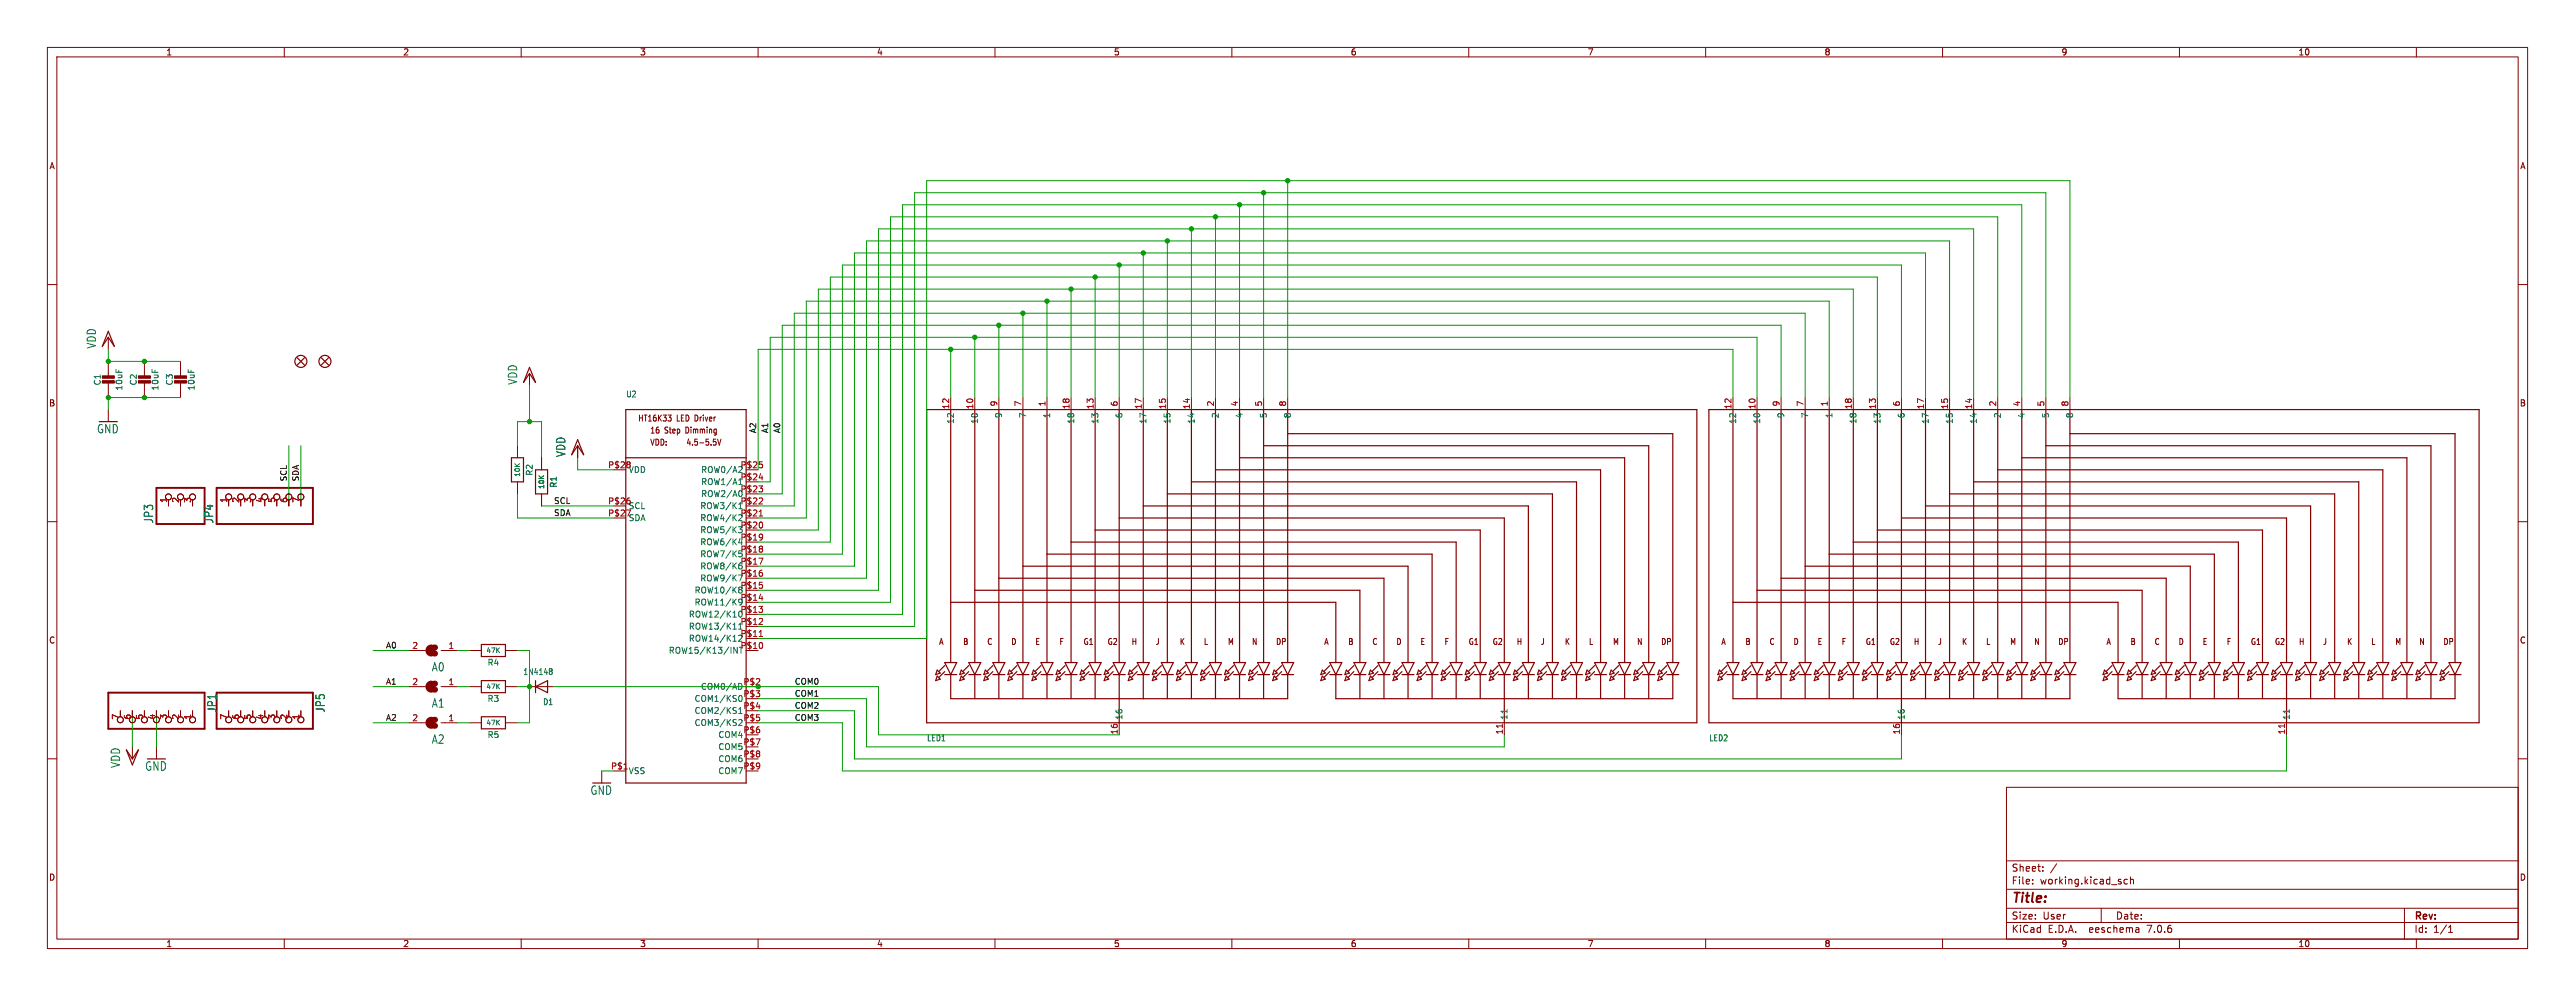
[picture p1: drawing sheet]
<svg xmlns="http://www.w3.org/2000/svg" width="543mm" height="210mm" viewBox="0 0 543 210" stroke-linecap="round" stroke-linejoin="round" font-family="sans-serif">
<defs><g id="words">
<text font-size="2.8" fill="#840000" x="424.5" y="190.9">Title:</text>
<g font-size="2.5" fill="#006464">
<text x="20.5" y="73.6" transform="rotate(-90 20.5 73.6)">VDD</text>
<text x="109.4" y="81.2" transform="rotate(-90 109.4 81.2)">VDD</text>
<text x="20.4" y="91.6">GND</text>
<text x="119.5" y="96.5" transform="rotate(-90 119.5 96.5)">VDD</text>
<text x="32.5" y="110.4" transform="rotate(-90 32.5 110.4)">JP3</text>
<text x="45.2" y="110.4" transform="rotate(-90 45.2 110.4)">JP4</text>
<text x="91" y="141.8">A0</text>
<text x="91" y="149.4">A1</text>
<text x="45.9" y="150.4" transform="rotate(-90 45.9 150.4)">JP1</text>
<text x="68.8" y="150.4" transform="rotate(-90 68.8 150.4)">JP5</text>
<text x="91" y="157">A2</text>
<text x="25.5" y="162" transform="rotate(-90 25.5 162)">VDD</text>
<text x="30.5" y="162.7">GND</text>
<text x="124.5" y="167.8">GND</text>
</g>
<g font-size="2.1" fill="#840000">
<text x="424.5" y="184">Sheet:</text>
<text x="424.5" y="186.7">File:</text>
<text x="430.6" y="186.7">working.kicad_sch</text>
<text x="424.5" y="196.9">KiCad</text>
<text x="424.5" y="194.1">Size:</text>
<text x="431.1" y="194.1">User</text>
<text x="432.2" y="196.9">E.D.A.</text>
<text x="441.1" y="196.9">eeschema</text>
<text x="446.5" y="194.1">Date:</text>
<text x="453.5" y="196.9">7.0.6</text>
<text x="509.5" y="194.3">Rev:</text>
<text x="509.5" y="196.9">Id:</text>
<text x="513.6" y="196.9">1/1</text>
</g>
<g font-size="1.8" fill="#840000">
<text x="35" y="11.9">1</text>
<text x="85" y="11.9">2</text>
<text x="135" y="11.9">3</text>
<text x="185" y="11.9">4</text>
<text x="235" y="11.9">5</text>
<text x="285" y="11.9">6</text>
<text x="335" y="11.9">7</text>
<text x="385" y="11.9">8</text>
<text x="435" y="11.9">9</text>
<text x="485" y="11.9">10</text>
<text x="10.3" y="35.9">A</text>
<text x="531.8" y="35.9">A</text>
<text x="10.3" y="85.9">B</text>
<text x="134.6" y="89.1">HT16K33</text>
<text x="142.8" y="89.1">LED Driver</text>
<text x="531.7" y="85.9">B</text>
<text x="137.1" y="91.6">16</text>
<text x="137.1" y="94.1">VDD:</text>
<text x="140.3" y="91.6">Step</text>
<text x="144.8" y="94.1">4.5-5.5V</text>
<text x="144.9" y="91.6">Dimming</text>
<text x="10.3" y="135.9">C</text>
<text x="198.1" y="136.2">A</text>
<text x="203.2" y="136.2">B</text>
<text x="208.3" y="136.2">C</text>
<text x="213.3" y="136.2">D</text>
<text x="218.4" y="136.2">E</text>
<text x="223.5" y="136.2">F</text>
<text x="228.6" y="136.2">G1</text>
<text x="233.7" y="136.2">G2</text>
<text x="238.7" y="136.2">H</text>
<text x="243.8" y="136.2">J</text>
<text x="248.9" y="136.2">K</text>
<text x="254" y="136.2">L</text>
<text x="259.1" y="136.2">M</text>
<text x="264.1" y="136.2">N</text>
<text x="269.2" y="136.2">DP</text>
<text x="279.4" y="136.2">A</text>
<text x="284.5" y="136.2">B</text>
<text x="289.5" y="136.2">C</text>
<text x="294.6" y="136.2">D</text>
<text x="299.7" y="136.2">E</text>
<text x="304.8" y="136.2">F</text>
<text x="309.9" y="136.2">G1</text>
<text x="314.9" y="136.2">G2</text>
<text x="320" y="136.2">H</text>
<text x="325.1" y="136.2">J</text>
<text x="330.2" y="136.2">K</text>
<text x="335.3" y="136.2">L</text>
<text x="340.3" y="136.2">M</text>
<text x="345.4" y="136.2">N</text>
<text x="350.5" y="136.2">DP</text>
<text x="363.2" y="136.2">A</text>
<text x="368.3" y="136.2">B</text>
<text x="373.4" y="136.2">C</text>
<text x="378.4" y="136.2">D</text>
<text x="383.5" y="136.2">E</text>
<text x="388.6" y="136.2">F</text>
<text x="393.7" y="136.2">G1</text>
<text x="398.8" y="136.2">G2</text>
<text x="403.8" y="136.2">H</text>
<text x="408.9" y="136.2">J</text>
<text x="414" y="136.2">K</text>
<text x="419.1" y="136.2">L</text>
<text x="424.2" y="136.2">M</text>
<text x="429.2" y="136.2">N</text>
<text x="434.3" y="136.2">DP</text>
<text x="444.5" y="136.2">A</text>
<text x="449.6" y="136.2">B</text>
<text x="454.6" y="136.2">C</text>
<text x="459.7" y="136.2">D</text>
<text x="464.8" y="136.2">E</text>
<text x="469.9" y="136.2">F</text>
<text x="475" y="136.2">G1</text>
<text x="480" y="136.2">G2</text>
<text x="485.1" y="136.2">H</text>
<text x="490.2" y="136.2">J</text>
<text x="495.3" y="136.2">K</text>
<text x="500.4" y="136.2">L</text>
<text x="505.4" y="136.2">M</text>
<text x="510.5" y="136.2">N</text>
<text x="515.6" y="136.2">DP</text>
<text x="531.7" y="135.9">C</text>
<text x="10.3" y="185.9">D</text>
<text x="531.7" y="185.9">D</text>
<text x="35" y="199.9">1</text>
<text x="85" y="199.9">2</text>
<text x="135" y="199.9">3</text>
<text x="185" y="199.9">4</text>
<text x="235" y="199.9">5</text>
<text x="285" y="199.9">6</text>
<text x="335" y="199.9">7</text>
<text x="385" y="199.9">8</text>
<text x="435" y="199.9">9</text>
<text x="485" y="199.9">10</text>
</g>
<g font-size="1.8" fill="#006464">
<text x="21.4" y="81.4" transform="rotate(-90 21.4 81.4)">C1</text>
<text x="26" y="82.5" transform="rotate(-90 26 82.5)">10uF</text>
<text x="29.1" y="81.4" transform="rotate(-90 29.1 81.4)">C2</text>
<text x="33.6" y="82.5" transform="rotate(-90 33.6 82.5)">10uF</text>
<text x="36.7" y="81.4" transform="rotate(-90 36.7 81.4)">C3</text>
<text x="41.3" y="82.5" transform="rotate(-90 41.3 82.5)">10uF</text>
<text x="132.1" y="84">U2</text>
<text x="201.5" y="89.5" transform="rotate(-90 201.5 89.5)">12</text>
<text x="206.6" y="89.5" transform="rotate(-90 206.6 89.5)">10</text>
<text x="211.7" y="88.3" transform="rotate(-90 211.7 88.3)">9</text>
<text x="216.8" y="88.3" transform="rotate(-90 216.8 88.3)">7</text>
<text x="221.8" y="88.3" transform="rotate(-90 221.8 88.3)">1</text>
<text x="226.9" y="89.5" transform="rotate(-90 226.9 89.5)">18</text>
<text x="232" y="89.5" transform="rotate(-90 232 89.5)">13</text>
<text x="237.1" y="88.3" transform="rotate(-90 237.1 88.3)">6</text>
<text x="242.2" y="89.5" transform="rotate(-90 242.2 89.5)">17</text>
<text x="247.2" y="89.5" transform="rotate(-90 247.2 89.5)">15</text>
<text x="252.3" y="89.5" transform="rotate(-90 252.3 89.5)">14</text>
<text x="257.4" y="88.3" transform="rotate(-90 257.4 88.3)">2</text>
<text x="262.5" y="88.3" transform="rotate(-90 262.5 88.3)">4</text>
<text x="267.6" y="88.3" transform="rotate(-90 267.6 88.3)">5</text>
<text x="272.6" y="88.3" transform="rotate(-90 272.6 88.3)">8</text>
<text x="366.6" y="89.5" transform="rotate(-90 366.6 89.5)">12</text>
<text x="371.7" y="89.5" transform="rotate(-90 371.7 89.5)">10</text>
<text x="376.8" y="88.3" transform="rotate(-90 376.8 88.3)">9</text>
<text x="381.9" y="88.3" transform="rotate(-90 381.9 88.3)">7</text>
<text x="386.9" y="88.3" transform="rotate(-90 386.9 88.3)">1</text>
<text x="392" y="89.5" transform="rotate(-90 392 89.5)">18</text>
<text x="397.1" y="89.5" transform="rotate(-90 397.1 89.5)">13</text>
<text x="402.2" y="88.3" transform="rotate(-90 402.2 88.3)">6</text>
<text x="407.3" y="89.5" transform="rotate(-90 407.3 89.5)">17</text>
<text x="412.3" y="89.5" transform="rotate(-90 412.3 89.5)">15</text>
<text x="417.4" y="89.5" transform="rotate(-90 417.4 89.5)">14</text>
<text x="422.5" y="88.3" transform="rotate(-90 422.5 88.3)">2</text>
<text x="427.6" y="88.3" transform="rotate(-90 427.6 88.3)">4</text>
<text x="432.7" y="88.3" transform="rotate(-90 432.7 88.3)">5</text>
<text x="437.7" y="88.3" transform="rotate(-90 437.7 88.3)">8</text>
<text x="112.6" y="100.4" transform="rotate(-90 112.6 100.4)">R2</text>
<text x="147.9" y="99.9">ROW0/A2</text>
<text x="156.2" y="101.3">P$24</text>
<text x="117.7" y="102.9" transform="rotate(-90 117.7 102.9)">R1</text>
<text x="147.7" y="107.5">ROW3/K1</text>
<text x="147.9" y="105">ROW2/A0</text>
<text x="147.9" y="102.5">ROW1/A1</text>
<text x="156.2" y="106.4">P$22</text>
<text x="156.2" y="103.9">P$23</text>
<text x="132.6" y="110.1">SDA</text>
<text x="147.7" y="112.6">ROW5/K3</text>
<text x="147.7" y="110.1">ROW4/K2</text>
<text x="156.2" y="111.5">P$20</text>
<text x="156.2" y="109">P$21</text>
<text x="147.7" y="117.7">ROW7/K5</text>
<text x="147.7" y="115.2">ROW6/K4</text>
<text x="156.2" y="119.1">P$17</text>
<text x="156.2" y="114">P$19</text>
<text x="146.5" y="125.3">ROW10/K8</text>
<text x="147.7" y="122.8">ROW9/K7</text>
<text x="147.7" y="120.2">ROW8/K6</text>
<text x="156.2" y="121.7">P$16</text>
<text x="145.3" y="130.4">ROW12/K10</text>
<text x="146.5" y="127.9">ROW11/K9</text>
<text x="156.2" y="131.8">P$12</text>
<text x="156.2" y="129.3">P$13</text>
<text x="156.2" y="126.7">P$14</text>
<text x="145.3" y="135.5">ROW14/K12</text>
<text x="145.3" y="132.9">ROW13/K11</text>
<text x="156.2" y="136.9">P$10</text>
<text x="156.2" y="134.4">P$11</text>
<text x="102.8" y="140.6">R4</text>
<text x="110.4" y="142.5">1N4148</text>
<text x="141" y="138">ROW15/K13/INT</text>
<text x="102.8" y="148.2">R3</text>
<text x="114.5" y="148.9">D1</text>
<text x="146.5" y="148.2">COM1/KS0</text>
<text x="147.8" y="145.6">COM0/AD</text>
<text x="102.8" y="155.8">R5</text>
<text x="146.5" y="150.7">COM2/KS1</text>
<text x="146.5" y="153.3">COM3/KS2</text>
<text x="151.5" y="155.8">COM4</text>
<text x="237.1" y="151.9" transform="rotate(-90 237.1 151.9)">16</text>
<text x="318.4" y="151.9" transform="rotate(-90 318.4 151.9)">11</text>
<text x="402.2" y="151.9" transform="rotate(-90 402.2 151.9)">16</text>
<text x="483.5" y="151.9" transform="rotate(-90 483.5 151.9)">11</text>
<text x="151.5" y="158.3">COM5</text>
<text x="151.5" y="160.9">COM6</text>
<text x="195.6" y="156.5">LED1</text>
<text x="360.7" y="156.5">LED2</text>
<text x="132.6" y="163.4">VSS</text>
<text x="151.5" y="163.4">COM7</text>
</g>
<g font-size="1.8" fill="#a90000">
<text x="200.4" y="86.4" transform="rotate(-90 200.4 86.4)">12</text>
<text x="205.5" y="86.4" transform="rotate(-90 205.5 86.4)">10</text>
<text x="210.6" y="85.8" transform="rotate(-90 210.6 85.8)">9</text>
<text x="215.6" y="85.8" transform="rotate(-90 215.6 85.8)">7</text>
<text x="220.7" y="85.8" transform="rotate(-90 220.7 85.8)">1</text>
<text x="225.8" y="86.4" transform="rotate(-90 225.8 86.4)">18</text>
<text x="230.9" y="86.4" transform="rotate(-90 230.9 86.4)">13</text>
<text x="236" y="85.8" transform="rotate(-90 236 85.8)">6</text>
<text x="241" y="86.4" transform="rotate(-90 241 86.4)">17</text>
<text x="246.1" y="86.4" transform="rotate(-90 246.1 86.4)">15</text>
<text x="251.2" y="86.4" transform="rotate(-90 251.2 86.4)">14</text>
<text x="256.3" y="85.8" transform="rotate(-90 256.3 85.8)">2</text>
<text x="261.4" y="85.8" transform="rotate(-90 261.4 85.8)">4</text>
<text x="266.4" y="85.8" transform="rotate(-90 266.4 85.8)">5</text>
<text x="271.5" y="85.8" transform="rotate(-90 271.5 85.8)">8</text>
<text x="365.5" y="86.4" transform="rotate(-90 365.5 86.4)">12</text>
<text x="370.6" y="86.4" transform="rotate(-90 370.6 86.4)">10</text>
<text x="375.7" y="85.8" transform="rotate(-90 375.7 85.8)">9</text>
<text x="380.7" y="85.8" transform="rotate(-90 380.7 85.8)">7</text>
<text x="385.8" y="85.8" transform="rotate(-90 385.8 85.8)">1</text>
<text x="390.9" y="86.4" transform="rotate(-90 390.9 86.4)">18</text>
<text x="396" y="86.4" transform="rotate(-90 396 86.4)">13</text>
<text x="401.1" y="85.8" transform="rotate(-90 401.1 85.8)">6</text>
<text x="406.1" y="86.4" transform="rotate(-90 406.1 86.4)">17</text>
<text x="411.2" y="86.4" transform="rotate(-90 411.2 86.4)">15</text>
<text x="416.3" y="86.4" transform="rotate(-90 416.3 86.4)">14</text>
<text x="421.4" y="85.8" transform="rotate(-90 421.4 85.8)">2</text>
<text x="426.5" y="85.8" transform="rotate(-90 426.5 85.8)">4</text>
<text x="431.5" y="85.8" transform="rotate(-90 431.5 85.8)">5</text>
<text x="436.6" y="85.8" transform="rotate(-90 436.6 85.8)">8</text>
<text x="128.3" y="98.8">P$28</text>
<text x="132.6" y="99.9">VDD</text>
<text x="156.2" y="98.8">P$25</text>
<text x="35.3" y="106.1" transform="rotate(-90 35.3 106.1)">1</text>
<text x="37.8" y="106.1" transform="rotate(-90 37.8 106.1)">2</text>
<text x="40.4" y="106.1" transform="rotate(-90 40.4 106.1)">3</text>
<text x="48" y="106.1" transform="rotate(-90 48 106.1)">1</text>
<text x="50.5" y="106.1" transform="rotate(-90 50.5 106.1)">2</text>
<text x="53.1" y="106.1" transform="rotate(-90 53.1 106.1)">3</text>
<text x="55.6" y="106.1" transform="rotate(-90 55.6 106.1)">4</text>
<text x="58.2" y="106.1" transform="rotate(-90 58.2 106.1)">5</text>
<text x="60.7" y="106.1" transform="rotate(-90 60.7 106.1)">6</text>
<text x="63.2" y="106.1" transform="rotate(-90 63.2 106.1)">7</text>
<text x="128.3" y="106.4">P$26</text>
<text x="132.6" y="107.5">SCL</text>
<text x="128.3" y="109">P$27</text>
<text x="156.2" y="116.6">P$18</text>
<text x="156.2" y="124.2">P$15</text>
<text x="86.9" y="136.9">2</text>
<text x="94.5" y="136.9">1</text>
<text x="86.9" y="144.5">2</text>
<text x="94.5" y="144.5">1</text>
<text x="156.8" y="147.1">P$3</text>
<text x="156.8" y="149.6">P$4</text>
<text x="25.1" y="151.8" transform="rotate(-90 25.1 151.8)">7</text>
<text x="27.7" y="151.8" transform="rotate(-90 27.7 151.8)">6</text>
<text x="30.2" y="151.8" transform="rotate(-90 30.2 151.8)">5</text>
<text x="32.8" y="151.8" transform="rotate(-90 32.8 151.8)">4</text>
<text x="35.3" y="151.8" transform="rotate(-90 35.3 151.8)">3</text>
<text x="37.8" y="151.8" transform="rotate(-90 37.8 151.8)">2</text>
<text x="40.4" y="151.8" transform="rotate(-90 40.4 151.8)">1</text>
<text x="48" y="151.8" transform="rotate(-90 48 151.8)">7</text>
<text x="50.5" y="151.8" transform="rotate(-90 50.5 151.8)">6</text>
<text x="53.1" y="151.8" transform="rotate(-90 53.1 151.8)">5</text>
<text x="55.6" y="151.8" transform="rotate(-90 55.6 151.8)">4</text>
<text x="58.2" y="151.8" transform="rotate(-90 58.2 151.8)">3</text>
<text x="60.7" y="151.8" transform="rotate(-90 60.7 151.8)">2</text>
<text x="63.2" y="151.8" transform="rotate(-90 63.2 151.8)">1</text>
<text x="86.9" y="152.1">2</text>
<text x="94.5" y="152.1">1</text>
<text x="156.8" y="152.1">P$5</text>
<text x="156.8" y="154.7">P$6</text>
<text x="236" y="155" transform="rotate(-90 236 155)">16</text>
<text x="317.2" y="155" transform="rotate(-90 317.2 155)">11</text>
<text x="401.1" y="155" transform="rotate(-90 401.1 155)">16</text>
<text x="482.3" y="155" transform="rotate(-90 482.3 155)">11</text>
<text x="156.8" y="157.2">P$7</text>
<text x="156.8" y="159.8">P$8</text>
<text x="128.9" y="162.3">P$1</text>
<text x="156.8" y="162.3">P$9</text>
</g>
<text font-size="1.8" fill="#009600" x="156.8" y="144.5">P$2</text>
<g font-size="1.7" fill="#0f0f0f">
<text x="159.7" y="91.4" transform="rotate(-90 159.7 91.4)">A2</text>
<text x="162.2" y="91.4" transform="rotate(-90 162.2 91.4)">A1</text>
<text x="164.8" y="91.4" transform="rotate(-90 164.8 91.4)">A0</text>
<text x="60.6" y="101.6" transform="rotate(-90 60.6 101.6)">SCL</text>
<text x="63.2" y="101.6" transform="rotate(-90 63.2 101.6)">SDA</text>
<text x="116.8" y="106.3">SCL</text>
<text x="116.8" y="108.9">SDA</text>
<text x="81.4" y="136.8">A0</text>
<text x="81.4" y="144.4">A1</text>
<text x="167.6" y="144.4">COM0</text>
<text x="167.6" y="147">COM1</text>
<text x="167.6" y="149.5">COM2</text>
<text x="81.4" y="152.1">A2</text>
<text x="167.6" y="152.1">COM3</text>
</g>
<g font-size="1.4" fill="#006464">
<text x="110" y="100.7" transform="rotate(-90 110 100.7)">10K</text>
<text x="115.1" y="103.3" transform="rotate(-90 115.1 103.3)">10K</text>
<text x="102.5" y="138">47K</text>
<text x="102.5" y="145.6">47K</text>
<text x="102.5" y="153.2">47K</text>
</g>
</g></defs>
<g fill="none" stroke="#840000" stroke-width=".21">
<path d="M10 10h523.5v190h-523.5zM12 12h519.5v186h-519.5zM60 10v2M110 10v2M160 10v2M210 10v2M260 10v2M310 10v2M360 10v2M410 10v2M460 10v2M510 10v2"/>
<path d="M10 60h2M531.5 60h2M22.9 71.1v2.6M22.9 76.2v3.3M30.5 76.2v3.3M38.1 76.2v3.3M111.8 78.7v2.6M22.9 80.5v3.3M22.9 86.4v2.5M30.5 80.5v3.3M38.1 80.5v3.3M109.2 94v2.5"/>
<path d="M114.3 96.5v2.6M121.9 94v2.5M141 87.5h.7l-.4 .5M141.4 88l.3 .2v.3l-.3 .3M150.9 93.1l.2 .2v.3l-.2 .3M151.5 92.6l.3 1.3 .4-1.3M200.7 83.8v2.6M205.7 83.8v2.6M210.8 83.8v2.6M215.9 83.8v2.6M221 83.8v2.6M226.1 83.8v2.6"/>
<path d="M231.1 83.8v2.6M236.2 83.8v2.6M241.3 83.8v2.6M246.4 83.8v2.6M251.5 83.8v2.6M256.5 83.8v2.6M261.6 83.8v2.6M266.7 83.8v2.6M271.8 83.8v2.6M365.8 83.8v2.6M370.8 83.8v2.6M375.9 83.8v2.6"/>
<path d="M381 83.8v2.6M386.1 83.8v2.6M391.2 83.8v2.6M396.2 83.8v2.6M401.3 83.8v2.6M406.4 83.8v2.6M411.5 83.8v2.6M416.6 83.8v2.6M421.6 83.8v2.6M426.7 83.8v2.6M431.8 83.8v2.6M436.9 83.8v2.6"/>
<path d="M10 110h2M35.6 105.4v1.3M40.6 105.4v1.3M48.3 105.4v1.3M53.3 105.4v1.3M58.4 105.4v1.3M61 105.4v1.3M63.5 105.4v1.3M109.2 101.6v2.5M114.3 104.1v2.6M531.5 110h2M86.4 137.2h3.4"/>
<path d="M93.1 137.2h3.4M99.1 137.2h2.5M106.7 137.2h2.5M10 160h2M25.4 149.9v1.2M27.9 149.9v1.2M27.9 157.5v2.5M30.5 149.9v1.2M33 149.9v1.2M33 157.5v2.5M35.6 149.9v1.2M38.1 149.9v1.2"/>
<path d="M40.6 149.9v1.2M48.3 149.9v1.2M50.8 149.9v1.2M53.3 149.9v1.2M55.9 149.9v1.2M58.4 149.9v1.2M61 149.9v1.2M63.5 149.9v1.2M86.4 144.8h3.4M86.4 152.4h3.4M93.1 144.8h3.4M93.1 152.4h3.4"/>
<path d="M99.1 144.8h2.5M99.1 152.4h2.5M106.7 144.8h2.5M106.7 152.4h2.5M111.8 144.8h5M236.2 152.4v2.5M317.5 152.4v2.5M401.3 152.4v2.5M482.6 152.4v2.5M531.5 160h2M127 162.6v2.5M423.5 166h108v32h-108z"/>
<path d="M60 198v2M110 198v2M160 198v2M210 198v2M260 198v2M310 198v2M360 198v2M410 198v2M423.5 194.5h108M423.5 191.5h108M423.5 187.5h108M423.5 181.5h108"/>
<path d="M429 186.3v.1M429 185.5v.1M431.2 183.6v.1M431.2 182.8v.1M434.1 182.1l-1.3 2M443.5 191.5v3M449 185.5l-.4-.1-.3 .3 .1 .6h.6M449.7 185.5l.2-.1 .3 .1 .1 .9M449.7 184.9v1.5M451.4 195.7v.9M451.4 196.5l-.1 .1M451.4 196h-.1"/>
<path d="M460 198v2M507.5 191.5v6.5M510 198v2M516.8 196.6h.9M516.8 195.5l.4-.4v1.5"/>
<circle cx="35.6" cy="104.8" r=".63"/>
<circle cx="38.1" cy="104.8" r=".63"/>
<circle cx="40.6" cy="104.8" r=".63"/>
<circle cx="48.3" cy="104.8" r=".63"/>
<circle cx="50.8" cy="104.8" r=".63"/>
<circle cx="53.3" cy="104.8" r=".63"/>
<circle cx="55.9" cy="104.8" r=".63"/>
<circle cx="58.4" cy="104.8" r=".63"/>
<circle cx="61" cy="104.8" r=".63"/>
<circle cx="63.5" cy="104.8" r=".63"/>
<circle cx="25.4" cy="151.8" r=".63"/>
<circle cx="27.9" cy="151.8" r=".63"/>
<circle cx="30.5" cy="151.8" r=".63"/>
<circle cx="33" cy="151.8" r=".63"/>
<circle cx="35.6" cy="151.8" r=".63"/>
<circle cx="38.1" cy="151.8" r=".63"/>
<circle cx="40.6" cy="151.8" r=".63"/>
<circle cx="48.3" cy="151.8" r=".63"/>
<circle cx="50.8" cy="151.8" r=".63"/>
<circle cx="53.3" cy="151.8" r=".63"/>
<circle cx="55.9" cy="151.8" r=".63"/>
<circle cx="58.4" cy="151.8" r=".63"/>
<circle cx="61" cy="151.8" r=".63"/>
<circle cx="63.5" cy="151.8" r=".63"/>
</g>
<g fill="none" stroke="#840000" stroke-width=".25">
<path d="M22.9 69.9l1.2 3.1-1.2-1.9-1.3 1.9zM62.7 75.4l1.6 1.6M64.3 75.4l-1.6 1.6M67.8 75.4l1.5 1.6M69.3 75.4l-1.5 1.6M111.8 77.5l1.2 3.1-1.2-1.9-1.3 1.9zM107.9 96.5h2.6v5.1h-2.6zM113 99.1h2.6v5h-2.6zM121.9 92.7l1.3 3.2-1.3-1.9-1.3 1.9zM132.1 96.5h25.4M132.1 86.4h25.4v78.7h-25.4zM195.6 86.4h162.5v66h-162.5z"/>
<path d="M200.7 86.4v53.3M205.7 86.4v53.3M210.8 86.4v53.3M215.9 86.4v53.3M221 86.4v53.3M226.1 86.4v53.3M231.1 86.4v53.3M236.2 86.4v53.3M241.3 86.4v53.3M246.4 86.4v53.3M251.5 86.4v53.3M256.5 99.1h81.3v40.6"/>
<path d="M256.5 86.4v53.3M261.6 96.5h81.3v43.2M261.6 86.4v53.3M266.7 94h81.3v45.7M266.7 86.4v53.3M271.8 91.4h81.3v48.3M271.8 86.4v53.3M360.7 86.4h162.5v66h-162.5zM365.8 86.4v53.3M370.8 86.4v53.3M375.9 86.4v53.3M381 86.4v53.3"/>
<path d="M386.1 86.4v53.3M391.2 86.4v53.3M396.2 86.4v53.3M401.3 86.4v53.3M406.4 86.4v53.3M411.5 86.4v53.3M416.6 86.4v53.3M421.6 86.4v53.3M421.6 99.1h81.3v40.6M426.7 86.4v53.3M426.7 96.5h81.3v43.2M431.8 86.4v53.3"/>
<path d="M431.8 94h81.3v45.7M436.9 86.4v53.3M436.9 91.4h81.3v48.3M215.9 119.4h81.3v20.3M221 116.8h81.3v22.9M226.1 114.3h81.2v25.4M231.1 111.8h81.3v27.9M236.2 109.2h81.3v30.5M241.3 106.7h81.3v33M246.4 104.1h81.3v35.6M251.5 101.6h81.2v38.1M381 119.4h81.3v20.3"/>
<path d="M386.1 116.8h81.3v22.9M391.2 114.3h81.2v25.4M396.2 111.8h81.3v27.9M401.3 109.2h81.3v30.5M406.4 106.7h81.3v33M411.5 104.1h81.3v35.6M416.6 101.6h81.2v38.1M101.6 135.9h5.1v2.5h-5.1zM199.4 139.7h2.5l-1.2 2.5zM200.7 127h81.2v12.7M204.5 139.7h2.5l-1.3 2.5zM205.7 124.5h81.3v15.2"/>
<path d="M209.5 139.7h2.6l-1.3 2.5zM210.8 121.9h81.3v17.8M214.6 139.7h2.6l-1.3 2.5zM219.7 139.7h2.5l-1.2 2.5zM224.8 139.7h2.5l-1.2 2.5zM229.9 139.7h2.5l-1.3 2.5zM234.9 139.7h2.6l-1.3 2.5zM240 139.7h2.6l-1.3 2.5zM245.1 139.7h2.5l-1.2 2.5zM250.2 139.7h2.5l-1.2 2.5zM255.3 139.7h2.5l-1.3 2.5zM260.3 139.7h2.6l-1.3 2.5z"/>
<path d="M265.4 139.7h2.6l-1.3 2.5zM270.5 139.7h2.5l-1.2 2.5zM280.7 139.7h2.5l-1.3 2.5zM285.7 139.7h2.6l-1.3 2.5zM290.8 139.7h2.6l-1.3 2.5zM295.9 139.7h2.5l-1.2 2.5zM301 139.7h2.5l-1.2 2.5zM306.1 139.7h2.5l-1.3 2.5zM311.1 139.7h2.6l-1.3 2.5zM316.2 139.7h2.6l-1.3 2.5zM321.3 139.7h2.5l-1.2 2.5zM326.4 139.7h2.5l-1.2 2.5z"/>
<path d="M331.5 139.7h2.5l-1.3 2.5zM336.5 139.7h2.6l-1.3 2.5zM341.6 139.7h2.6l-1.3 2.5zM346.7 139.7h2.5l-1.2 2.5zM351.8 139.7h2.5l-1.2 2.5zM364.5 139.7h2.5l-1.2 2.5zM365.8 127h81.2v12.7M369.6 139.7h2.5l-1.3 2.5zM370.8 124.5h81.3v15.2M374.6 139.7h2.6l-1.3 2.5zM375.9 121.9h81.3v17.8M379.7 139.7h2.6l-1.3 2.5z"/>
<path d="M384.8 139.7h2.5l-1.2 2.5zM389.9 139.7h2.5l-1.2 2.5zM395 139.7h2.5l-1.3 2.5zM400 139.7h2.6l-1.3 2.5zM405.1 139.7h2.6l-1.3 2.5zM410.2 139.7h2.5l-1.2 2.5zM415.3 139.7h2.5l-1.2 2.5zM420.4 139.7h2.5l-1.3 2.5zM425.4 139.7h2.6l-1.3 2.5zM430.5 139.7h2.6l-1.3 2.5zM435.6 139.7h2.5l-1.2 2.5zM445.8 139.7h2.5l-1.3 2.5z"/>
<path d="M450.8 139.7h2.6l-1.3 2.5zM455.9 139.7h2.6l-1.3 2.5zM461 139.7h2.5l-1.2 2.5zM466.1 139.7h2.5l-1.2 2.5zM471.2 139.7h2.5l-1.3 2.5zM476.2 139.7h2.6l-1.3 2.5zM481.3 139.7h2.6l-1.3 2.5zM486.4 139.7h2.5l-1.2 2.5zM491.5 139.7h2.5l-1.2 2.5zM496.6 139.7h2.5l-1.3 2.5zM501.6 139.7h2.6l-1.3 2.5zM506.7 139.7h2.6l-1.3 2.5z"/>
<path d="M511.8 139.7h2.5l-1.2 2.5zM516.9 139.7h2.5l-1.2 2.5zM26.7 158.1l1.2 1.9 1.3-1.9-1.3 3.2zM101.6 143.5h5.1v2.6h-5.1zM101.6 151.1h5.1v2.6h-5.1zM113 144.8l2.6-1.3v2.6zM113 143.5v2.6M197.8 141.3l.6 .6-.9 .3zM197.8 142.6l.6 .6-.9 .3zM199.4 142.2h2.5M199.4 140.3l-1.3 1.3M199.4 141.6l-1.3 1.3"/>
<path d="M200.7 142.2v5.1h71.1v-5.1M202.9 141.3l.6 .6-.9 .3zM202.9 142.6l.6 .6-.9 .3zM204.5 142.2h2.5M204.5 140.3l-1.3 1.3M204.5 141.6l-1.3 1.3M205.7 142.2v5.1M208 141.3l.6 .6-1 .3zM208 142.6l.6 .6-1 .3zM209.5 142.2h2.6M209.5 140.3l-1.2 1.3M209.5 141.6l-1.2 1.3"/>
<path d="M210.8 142.2v5.1M213 141.3l.7 .6-1 .3zM213 142.6l.7 .6-1 .3zM214.6 142.2h2.6M214.6 140.3l-1.2 1.3M214.6 141.6l-1.2 1.3M215.9 142.2v5.1M218.1 141.3l.7 .6-1 .3zM218.1 142.6l.7 .6-1 .3zM219.7 142.2h2.5M219.7 140.3l-1.3 1.3M219.7 141.6l-1.3 1.3"/>
<path d="M221 142.2v5.1M223.2 141.3l.6 .6-.9 .3zM223.2 142.6l.6 .6-.9 .3zM224.8 142.2h2.5M224.8 140.3l-1.3 1.3M224.8 141.6l-1.3 1.3M226.1 142.2v5.1M228.3 141.3l.6 .6-.9 .3zM228.3 142.6l.6 .6-.9 .3zM229.9 142.2h2.5M229.9 140.3l-1.3 1.3M229.9 141.6l-1.3 1.3"/>
<path d="M231.1 142.2v5.1M233.4 141.3l.6 .6-1 .3zM233.4 142.6l.6 .6-1 .3zM234.9 142.2h2.6M234.9 140.3l-1.2 1.3M234.9 141.6l-1.2 1.3M236.2 142.2v10.2M238.4 141.3l.7 .6-1 .3zM238.4 142.6l.7 .6-1 .3zM240 142.2h2.6M240 140.3l-1.2 1.3M240 141.6l-1.2 1.3"/>
<path d="M241.3 142.2v5.1M243.5 141.3l.7 .6-1 .3zM243.5 142.6l.7 .6-1 .3zM245.1 142.2h2.5M245.1 140.3l-1.3 1.3M245.1 141.6l-1.3 1.3M246.4 142.2v5.1M248.6 141.3l.6 .6-.9 .3zM248.6 142.6l.6 .6-.9 .3zM250.2 142.2h2.5M250.2 140.3l-1.3 1.3M250.2 141.6l-1.3 1.3"/>
<path d="M251.5 142.2v5.1M253.7 141.3l.6 .6-.9 .3zM253.7 142.6l.6 .6-.9 .3zM255.3 142.2h2.5M255.3 140.3l-1.3 1.3M255.3 141.6l-1.3 1.3M256.5 142.2v5.1M258.8 141.3l.6 .6-1 .3zM258.8 142.6l.6 .6-1 .3zM260.3 142.2h2.6M260.3 140.3l-1.2 1.3M260.3 141.6l-1.2 1.3"/>
<path d="M261.6 142.2v5.1M263.8 141.3l.7 .6-1 .3zM263.8 142.6l.7 .6-1 .3zM265.4 142.2h2.6M265.4 140.3l-1.2 1.3M265.4 141.6l-1.2 1.3M266.7 142.2v5.1M268.9 141.3l.7 .6-1 .3zM268.9 142.6l.7 .6-1 .3zM270.5 142.2h2.5M270.5 140.3l-1.3 1.3M270.5 141.6l-1.3 1.3"/>
<path d="M279.1 141.3l.6 .6-.9 .3zM279.1 142.6l.6 .6-.9 .3zM280.7 142.2h2.5M280.7 140.3l-1.3 1.3M280.7 141.6l-1.3 1.3M281.9 142.2v5.1h71.2v-5.1M284.2 141.3l.6 .6-1 .3zM284.2 142.6l.6 .6-1 .3zM285.7 142.2h2.6M285.7 140.3l-1.2 1.3M285.7 141.6l-1.2 1.3M287 142.2v5.1"/>
<path d="M289.2 141.3l.7 .6-1 .3zM289.2 142.6l.7 .6-1 .3zM290.8 142.2h2.6M290.8 140.3l-1.2 1.3M290.8 141.6l-1.2 1.3M292.1 142.2v5.1M294.3 141.3l.7 .6-1 .3zM294.3 142.6l.7 .6-1 .3zM295.9 142.2h2.5M295.9 140.3l-1.3 1.3M295.9 141.6l-1.3 1.3M297.2 142.2v5.1"/>
<path d="M299.4 141.3l.6 .6-.9 .3zM299.4 142.6l.6 .6-.9 .3zM301 142.2h2.5M301 140.3l-1.3 1.3M301 141.6l-1.3 1.3M302.3 142.2v5.1M304.5 141.3l.6 .6-.9 .3zM304.5 142.6l.6 .6-.9 .3zM306.1 142.2h2.5M306.1 140.3l-1.3 1.3M306.1 141.6l-1.3 1.3M307.3 142.2v5.1"/>
<path d="M309.6 141.3l.6 .6-1 .3zM309.6 142.6l.6 .6-1 .3zM311.1 142.2h2.6M311.1 140.3l-1.2 1.3M311.1 141.6l-1.2 1.3M312.4 142.2v5.1M314.6 141.3l.7 .6-1 .3zM314.6 142.6l.7 .6-1 .3zM316.2 142.2h2.6M316.2 140.3l-1.2 1.3M316.2 141.6l-1.2 1.3M317.5 142.2v10.2"/>
<path d="M319.7 141.3l.7 .6-1 .3zM319.7 142.6l.7 .6-1 .3zM321.3 142.2h2.5M321.3 140.3l-1.3 1.3M321.3 141.6l-1.3 1.3M322.6 142.2v5.1M324.8 141.3l.6 .6-.9 .3zM324.8 142.6l.6 .6-.9 .3zM326.4 142.2h2.5M326.4 140.3l-1.3 1.3M326.4 141.6l-1.3 1.3M327.7 142.2v5.1"/>
<path d="M329.9 141.3l.6 .6-.9 .3zM329.9 142.6l.6 .6-.9 .3zM331.5 142.2h2.5M331.5 140.3l-1.3 1.3M331.5 141.6l-1.3 1.3M332.7 142.2v5.1M335 141.3l.6 .6-1 .3zM335 142.6l.6 .6-1 .3zM336.5 142.2h2.6M336.5 140.3l-1.2 1.3M336.5 141.6l-1.2 1.3M337.8 142.2v5.1"/>
<path d="M340 141.3l.7 .6-1 .3zM340 142.6l.7 .6-1 .3zM341.6 142.2h2.6M341.6 140.3l-1.2 1.3M341.6 141.6l-1.2 1.3M342.9 142.2v5.1M345.1 141.3l.7 .6-1 .3zM345.1 142.6l.7 .6-1 .3zM346.7 142.2h2.5M346.7 140.3l-1.3 1.3M346.7 141.6l-1.3 1.3M348 142.2v5.1"/>
<path d="M350.2 141.3l.6 .6-.9 .3zM350.2 142.6l.6 .6-.9 .3zM351.8 142.2h2.5M351.8 140.3l-1.3 1.3M351.8 141.6l-1.3 1.3M362.9 141.3l.6 .6-.9 .3zM362.9 142.6l.6 .6-.9 .3zM364.5 140.3l-1.3 1.3M364.5 141.6l-1.3 1.3M364.5 142.2h2.5M365.8 142.2v5.1h71.1v-5.1M368 141.3l.6 .6-.9 .3z"/>
<path d="M368 142.6l.6 .6-.9 .3zM369.6 142.2h2.5M369.6 140.3l-1.3 1.3M369.6 141.6l-1.3 1.3M370.8 142.2v5.1M373.1 141.3l.6 .6-1 .3zM373.1 142.6l.6 .6-1 .3zM374.6 142.2h2.6M374.6 140.3l-1.2 1.3M374.6 141.6l-1.2 1.3M375.9 142.2v5.1M378.1 141.3l.7 .6-1 .3z"/>
<path d="M378.1 142.6l.7 .6-1 .3zM379.7 142.2h2.6M379.7 140.3l-1.2 1.3M379.7 141.6l-1.2 1.3M381 142.2v5.1M383.2 141.3l.7 .6-1 .3zM383.2 142.6l.7 .6-1 .3zM384.8 142.2h2.5M384.8 140.3l-1.3 1.3M384.8 141.6l-1.3 1.3M386.1 142.2v5.1M388.3 141.3l.6 .6-.9 .3z"/>
<path d="M388.3 142.6l.6 .6-.9 .3zM389.9 142.2h2.5M389.9 140.3l-1.3 1.3M389.9 141.6l-1.3 1.3M391.2 142.2v5.1M393.4 141.3l.6 .6-.9 .3zM393.4 142.6l.6 .6-.9 .3zM395 142.2h2.5M395 140.3l-1.3 1.3M395 141.6l-1.3 1.3M396.2 142.2v5.1M398.5 141.3l.6 .6-1 .3z"/>
<path d="M398.5 142.6l.6 .6-1 .3zM400 142.2h2.6M400 140.3l-1.2 1.3M400 141.6l-1.2 1.3M401.3 142.2v10.2M403.5 141.3l.7 .6-1 .3zM403.5 142.6l.7 .6-1 .3zM405.1 142.2h2.6M405.1 140.3l-1.2 1.3M405.1 141.6l-1.2 1.3M406.4 142.2v5.1M408.6 141.3l.7 .6-1 .3z"/>
<path d="M408.6 142.6l.7 .6-1 .3zM410.2 142.2h2.5M410.2 140.3l-1.3 1.3M410.2 141.6l-1.3 1.3M411.5 142.2v5.1M413.7 141.3l.6 .6-.9 .3zM413.7 142.6l.6 .6-.9 .3zM415.3 142.2h2.5M415.3 140.3l-1.3 1.3M415.3 141.6l-1.3 1.3M416.6 142.2v5.1M418.8 141.3l.6 .6-.9 .3z"/>
<path d="M418.8 142.6l.6 .6-.9 .3zM420.4 142.2h2.5M420.4 140.3l-1.3 1.3M420.4 141.6l-1.3 1.3M421.6 142.2v5.1M423.9 141.3l.6 .6-1 .3zM423.9 142.6l.6 .6-1 .3zM425.4 142.2h2.6M425.4 140.3l-1.2 1.3M425.4 141.6l-1.2 1.3M426.7 142.2v5.1M428.9 141.3l.7 .6-1 .3z"/>
<path d="M428.9 142.6l.7 .6-1 .3zM430.5 142.2h2.6M430.5 140.3l-1.2 1.3M430.5 141.6l-1.2 1.3M431.8 142.2v5.1M434 141.3l.7 .6-1 .3zM434 142.6l.7 .6-1 .3zM435.6 142.2h2.5M435.6 140.3l-1.3 1.3M435.6 141.6l-1.3 1.3M444.2 141.3l.6 .6-.9 .3zM444.2 142.6l.6 .6-.9 .3z"/>
<path d="M445.8 142.2h2.5M445.8 140.3l-1.3 1.3M445.8 141.6l-1.3 1.3M447 142.2v5.1h71.2v-5.1M449.3 141.3l.6 .6-1 .3zM449.3 142.6l.6 .6-1 .3zM450.8 142.2h2.6M450.8 140.3l-1.2 1.3M450.8 141.6l-1.2 1.3M452.1 142.2v5.1M454.3 141.3l.7 .6-1 .3zM454.3 142.6l.7 .6-1 .3z"/>
<path d="M455.9 142.2h2.6M455.9 140.3l-1.2 1.3M455.9 141.6l-1.2 1.3M457.2 142.2v5.1M459.4 141.3l.7 .6-1 .3zM459.4 142.6l.7 .6-1 .3zM461 142.2h2.5M461 140.3l-1.3 1.3M461 141.6l-1.3 1.3M462.3 142.2v5.1M464.5 141.3l.6 .6-.9 .3zM464.5 142.6l.6 .6-.9 .3z"/>
<path d="M466.1 142.2h2.5M466.1 140.3l-1.3 1.3M466.1 141.6l-1.3 1.3M467.4 142.2v5.1M469.6 141.3l.6 .6-.9 .3zM469.6 142.6l.6 .6-.9 .3zM471.2 142.2h2.5M471.2 140.3l-1.3 1.3M471.2 141.6l-1.3 1.3M472.4 142.2v5.1M474.7 141.3l.6 .6-1 .3zM474.7 142.6l.6 .6-1 .3z"/>
<path d="M476.2 142.2h2.6M476.2 140.3l-1.2 1.3M476.2 141.6l-1.2 1.3M477.5 142.2v5.1M479.7 141.3l.7 .6-1 .3zM479.7 142.6l.7 .6-1 .3zM481.3 142.2h2.6M481.3 140.3l-1.2 1.3M481.3 141.6l-1.2 1.3M482.6 142.2v10.2M484.8 141.3l.7 .6-1 .3zM484.8 142.6l.7 .6-1 .3z"/>
<path d="M486.4 142.2h2.5M486.4 140.3l-1.3 1.3M486.4 141.6l-1.3 1.3M487.7 142.2v5.1M489.9 141.3l.6 .6-.9 .3zM489.9 142.6l.6 .6-.9 .3zM491.5 142.2h2.5M491.5 140.3l-1.3 1.3M491.5 141.6l-1.3 1.3M492.8 142.2v5.1M495 141.3l.6 .6-.9 .3zM495 142.6l.6 .6-.9 .3z"/>
<path d="M496.6 142.2h2.5M496.6 140.3l-1.3 1.3M496.6 141.6l-1.3 1.3M497.8 142.2v5.1M500.1 141.3l.6 .6-1 .3zM500.1 142.6l.6 .6-1 .3zM501.6 142.2h2.6M501.6 140.3l-1.2 1.3M501.6 141.6l-1.2 1.3M502.9 142.2v5.1M505.1 141.3l.7 .6-1 .3zM505.1 142.6l.7 .6-1 .3z"/>
<path d="M506.7 142.2h2.6M506.7 140.3l-1.2 1.3M506.7 141.6l-1.2 1.3M508 142.2v5.1M510.2 141.3l.7 .6-1 .3zM510.2 142.6l.7 .6-1 .3zM511.8 142.2h2.5M511.8 140.3l-1.3 1.3M511.8 141.6l-1.3 1.3M513.1 142.2v5.1M515.3 141.3l.6 .6-.9 .3zM515.3 142.6l.6 .6-.9 .3z"/>
<path d="M516.9 142.2h2.5M516.9 140.3l-1.3 1.3M516.9 141.6l-1.3 1.3"/>
<circle cx="63.5" cy="76.2" r="1.27"/>
<circle cx="68.6" cy="76.2" r="1.27"/>
</g>
<g fill="none" stroke="#006464" stroke-width=".21">
<path d="M156.6 98.9l-.8 .7M156.3 100.9v1.3M156.3 106v1.3M156.5 114v.9M156.6 109.1l-.8 .7M154.9 136.5l.7 1.2v-1.2M156.3 131.4v1.3M156.4 136.5v1.2M156.6 134.5l-.8 .7M156.7 121.2l-.6 1.3M116.1 141l.4 .2-.2 .3M116.1 141.5h.2"/>
<path d="M116.3 141.5l.2 .5-.4 .2M155.9 149.5l.4-.3v1.2M155.9 150.4h.7M156 147.7l.2 .2 .2-.1M156.4 151.7l-.4 .1M156.4 146.7l-.2-.1-.2 .3M156.6 152.3l-.8 .7h.8M318.1 149.6v.7M483.2 149.6v.7"/>
</g>
<g fill="none" stroke="#a90000" stroke-width=".21">
<path d="M132.9 97.4l.1 .2-.1 .3M132.9 98h.1M160.3 97.4h.6M160.8 97.9l.2 .2-.2 .5M132.9 105.5l.1 .2M133.1 107.5l-.6 1.3M160.2 117.7h.8l-.5 1.3M160.2 102.5h.8l-.5 .4M160.2 108.8h.8M160.2 100.8h.8M160.8 103l.2 .2-.2 .5M160.8 105.1l.1 .4-.7 .8h.8"/>
<path d="M160.8 110.2l.2 .4-.2 .6M160.8 112.7l.2 .6-.2 .5M160.8 115.2l.2 .2-.2 .2M160.8 115.8l.2 .1-.2 .5M161 113.2l-.2 .1M160.2 127.9h.8l-.5 .4M160.2 134.2h.8M160.2 126.2h.8M160.3 122.8h.6M160.8 135.6l.2 .4-.2 .6M160.8 120.8l.2 .2-.2 .4M160.8 123.3l.2 .2-.2 .5"/>
<path d="M160.8 128.4l.2 .2-.2 .5M160.8 130.5l.1 .4-.7 .8h.8M317.1 152.7v.7M482.2 152.7v.7M131.7 162.1h.7"/>
</g>
<g fill="#840000" stroke="#840000" stroke-width=".21">
<path d="M21.6 80.3h2.5v.5h-2.5z"/>
<path d="M21.6 79.2h2.5v.6h-2.5z"/>
<path d="M29.2 80.3h2.5v.5h-2.5z"/>
<path d="M29.2 79.2h2.5v.6h-2.5z"/>
<path d="M36.8 80.3h2.6v.5h-2.6z"/>
<path d="M36.8 79.2h2.6v.6h-2.6z"/>
</g>
<path d="M33 102.9h10.2v7.6h-10.2zM45.7 102.9h20.3v7.6h-20.3zM22.9 146.1h20.3v7.6h-20.3zM45.7 146.1h20.3v7.6h-20.3z" fill="none" stroke="#840000" stroke-width=".41"/>
<path d="M91.1 136.5l-.5 .2-.2 .5 .2 .4 .5 .2M91.8 136.5l-.4 .2-.2 .5 .2 .4 .4 .2M91.1 151.8l-.5 .1-.2 .5 .2 .4 .5 .2M91.1 144.1l-.5 .2-.2 .5 .2 .4 .5 .2M91.8 151.8l-.4 .1-.2 .5 .2 .4 .4 .2M91.8 144.1l-.4 .2-.2 .5 .2 .4 .4 .2" fill="none" stroke="#840000" stroke-width="1.3"/>
<g fill="none" stroke="#009600" stroke-width=".21">
<path d="M271.8 38.1v45.7M231.1 58.4v25.4M236.2 55.9v27.9M241.3 53.3v30.5M246.4 50.8v33M251.5 48.3v35.5M256.5 45.7v38.1M261.6 43.2v40.6M266.7 40.6v43.2M22.9 73.7v2.5h15.2M200.7 73.7v10.1M205.7 71.1v12.7"/>
<path d="M210.8 68.6v15.2M215.9 66v17.8M221 63.5v20.3M226.1 61v22.8M38.1 83.8h-15.2v2.6M61 94v12.7M63.5 94v12.7M109.2 94v-5.1h5.1v7.6M111.8 81.3v7.6M121.9 96.5v2.6h7.6M365.8 83.8v-10.1h-205.8v25.4M370.8 83.8v-12.7h-208.2v30.5h-2.6"/>
<path d="M375.9 83.8v-15.2h-210.8v35.5h-5.1M381 83.8v-17.8h-213.4v40.7h-7.6M386.1 83.8v-20.3h-215.9v45.7h-10.2M391.2 83.8v-22.8h-218.5v50.8h-12.7M396.2 83.8v-25.4h-220.9v55.9h-15.3M401.3 83.8v-27.9h-223.5v60.9h-17.8M406.4 83.8v-30.5h-226.1v66.1h-20.3M411.5 83.8v-33h-228.6v71.1h-22.9M416.6 83.8v-35.5h-231.2v76.2h-25.4M421.6 83.8v-38.1h-233.6v81.3h-28M426.7 83.8v-40.6h-236.2v86.3h-30.5M431.8 83.8v-43.2h-238.8v91.5h-33"/>
<path d="M436.9 83.8v-45.7h-241.3v96.5h-35.6M109.2 104.1v5.1h20.3M114.3 106.7h15.2M78.7 137.2h7.7M96.5 137.2h2.6M109.2 137.2h2.6v15.2h-2.6M27.9 149.9v7.6M33 149.9v7.6M78.7 144.8h7.7M78.7 152.4h7.7M96.5 144.8h2.6M96.5 152.4h2.6"/>
<path d="M109.2 144.8h2.6M116.8 144.8h68.6v10.1h50.8M160 152.4h17.8v10.2h304.8v-7.7M160 147.3h22.9v10.2h134.6v-2.6M160 149.9h20.3v10.1h221v-5.1M127 162.6h2.5"/>
</g>
<g fill="#009600" stroke="#009600" stroke-width=".21">
<circle cx="241.3" cy="53.3" r=".46"/>
<circle cx="226.1" cy="61" r=".46"/>
<circle cx="236.2" cy="55.9" r=".46"/>
<circle cx="231.1" cy="58.4" r=".46"/>
<circle cx="261.6" cy="43.2" r=".46"/>
<circle cx="256.5" cy="45.7" r=".46"/>
<circle cx="266.7" cy="40.6" r=".46"/>
<circle cx="251.5" cy="48.3" r=".46"/>
<circle cx="246.4" cy="50.8" r=".46"/>
<circle cx="215.9" cy="66" r=".46"/>
<circle cx="221" cy="63.5" r=".46"/>
<circle cx="205.7" cy="71.1" r=".46"/>
<circle cx="210.8" cy="68.6" r=".46"/>
<circle cx="200.7" cy="73.7" r=".46"/>
<circle cx="271.8" cy="38.1" r=".46"/>
<circle cx="30.5" cy="76.2" r=".46"/>
<circle cx="30.5" cy="83.8" r=".46"/>
<circle cx="22.9" cy="83.8" r=".46"/>
<circle cx="22.9" cy="76.2" r=".46"/>
<circle cx="111.8" cy="144.8" r=".46"/>
<circle cx="111.8" cy="88.9" r=".46"/>
</g>
<use href="#words"/>
</svg>
